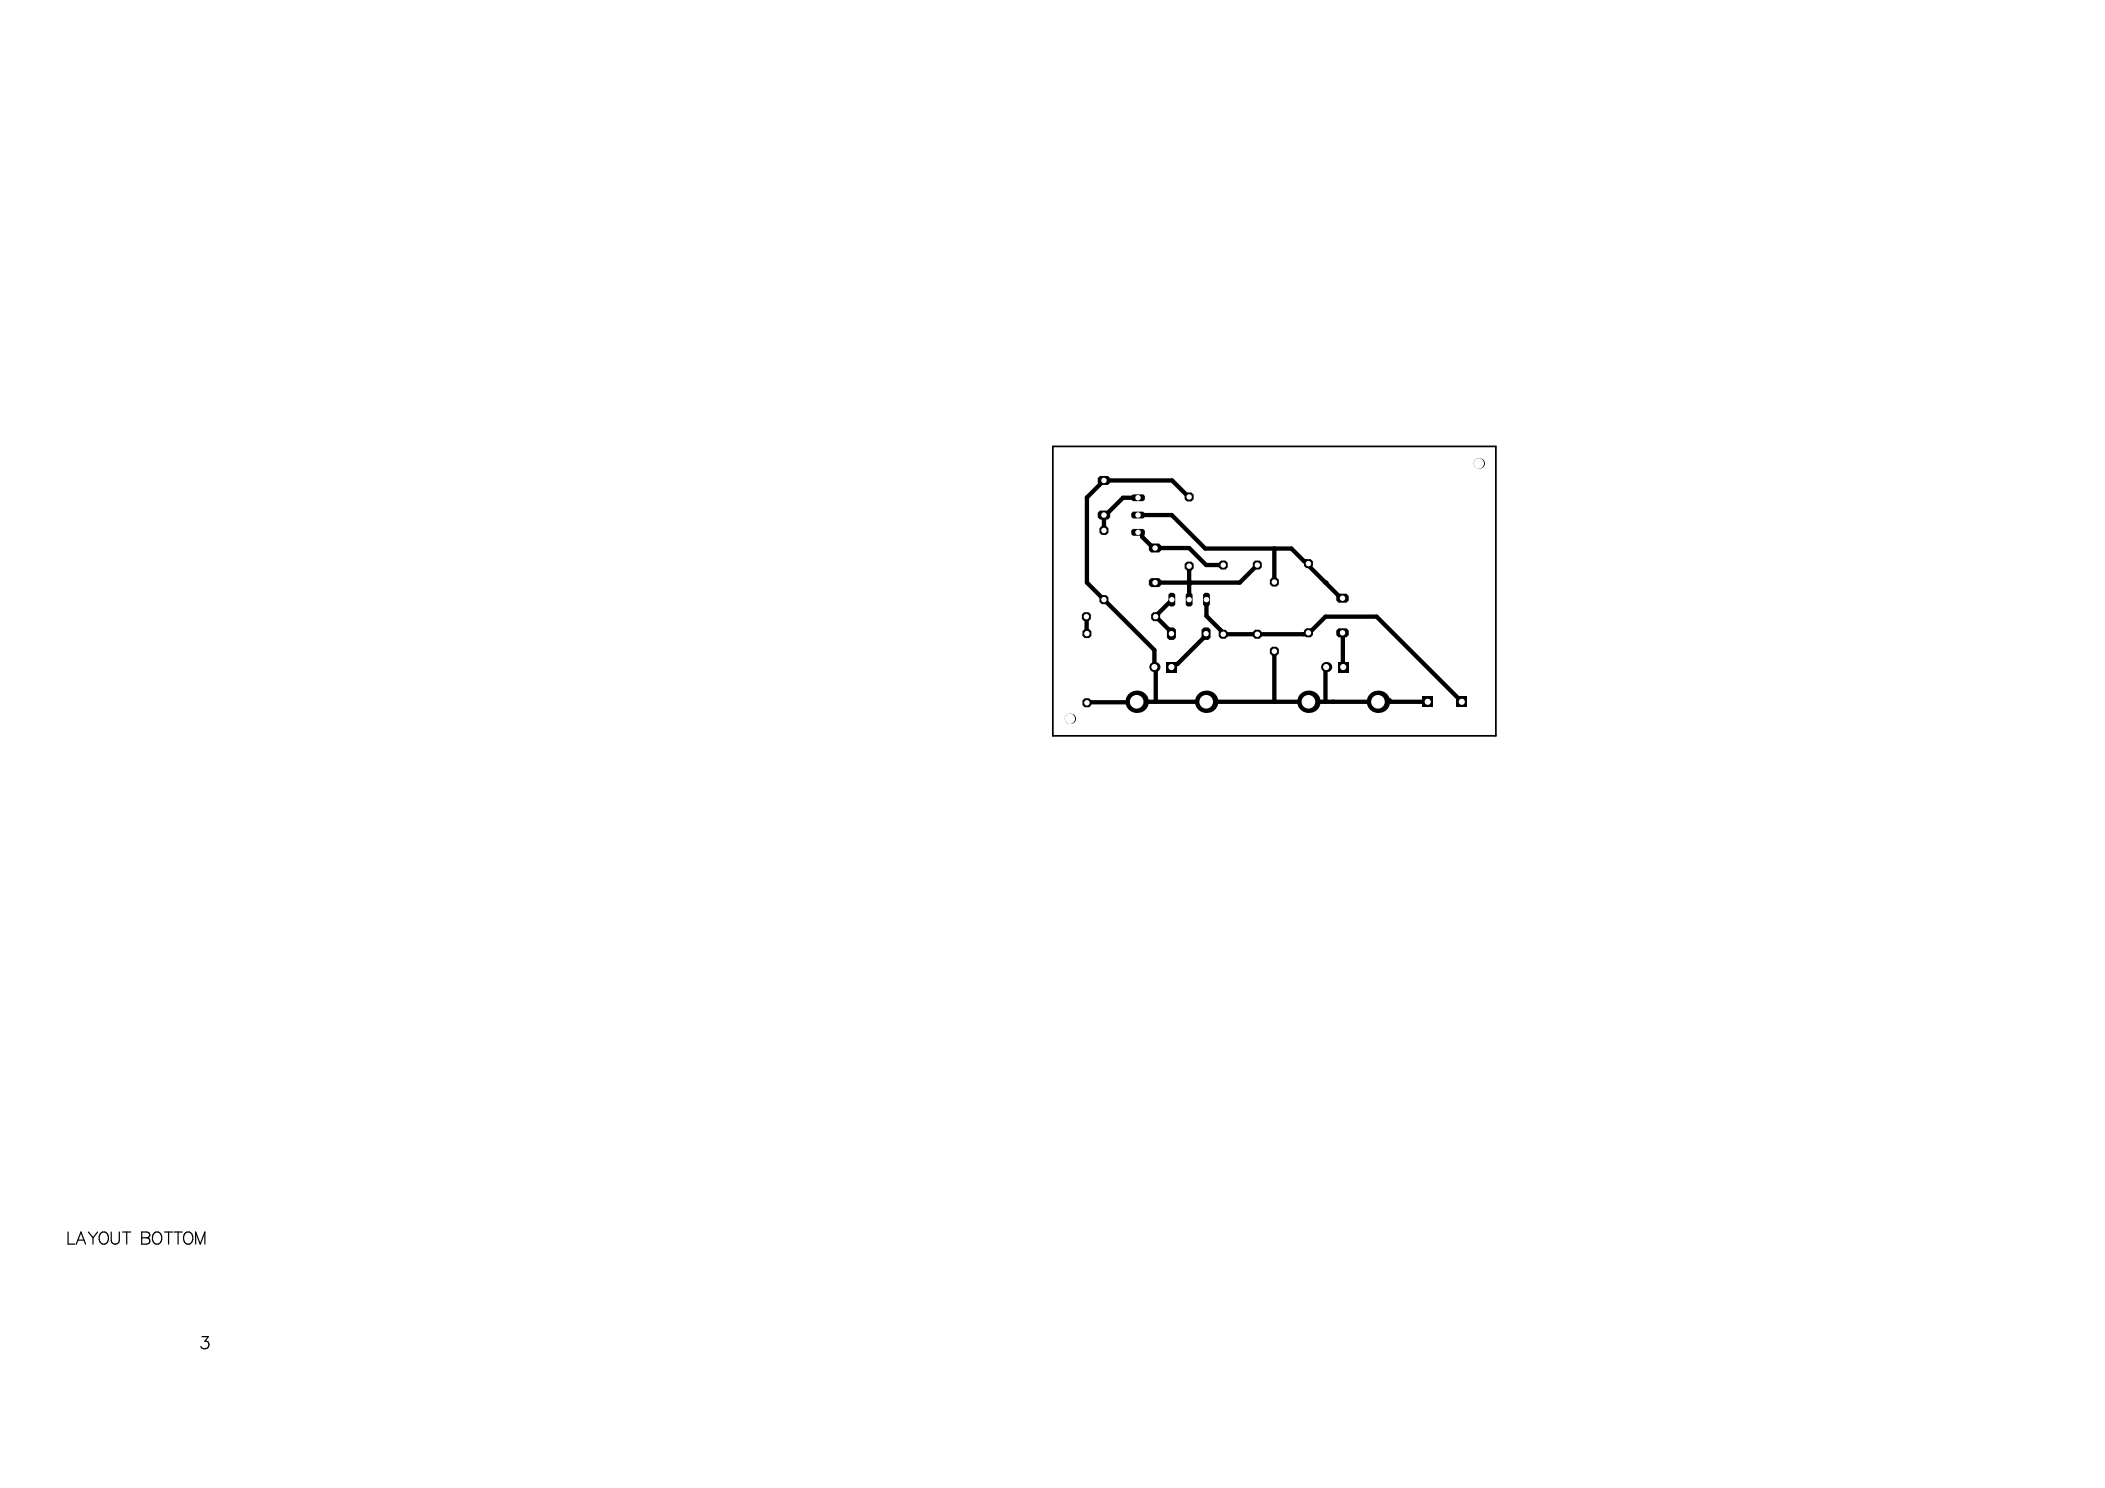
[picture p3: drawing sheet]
<svg xmlns="http://www.w3.org/2000/svg" width="297mm" height="210mm" viewBox="0 0 297 210" stroke-linecap="round" stroke-linejoin="round" font-family="sans-serif">
<g fill="none" stroke="#000" stroke-width=".61">
<path d="M160.6 70.2h-2.1l-2.5 2.5h-.2v2.1M160.6 72.7h4.7l4.8 4.7h12.1l1.8 1.8 .6 .3M160.6 75.1h.4l.2 .2v.4l1.5 1.6h5.1l2.4 2.4h2.4M167.8 70.1l-2.4-2.3h-9.6l-2.4 2.4v12l9.5 9.5v2.4h.2l-.1 4.9M167.8 79.9v2.3h-4.8M177.4 79.7l-2.5 2.5h-6.9l-.2 .2v2.2M179.8 77.4v4.7M184.6 79.8l4.6 4.6h.2M153.3 87l.1 2.4M160.4 99l-7 .1M160.6 99h35.4M165.4 84.6l-2.4 2.4h.1l2.2 2.2v.2"/>
<path d="M170.2 89.4v.2l-4.1 4.1h-.4l-.4 .4M170.2 84.6v2.3l2.1 2 .3 .4v.2h12l2.4-2.5h7.3l12 12M179.8 91.9v7.1M184 89.5h-.1M187.1 94.1l-.1 .1v4.8M189.4 89.3l.1 4.8M194.3 98.8l.1 .2M196 98.7l.3 .3h5.2"/>
</g>
<g fill="#000">
<circle cx="184.6" cy="79.8" r=".3"/>
<circle cx="208.7" cy="65.4" r=".73"/>
<circle cx="187" cy="82.2" r=".3"/>
<circle cx="188.1" cy="99" r=".3"/>
</g>
<g fill="none" stroke="#000" stroke-width=".17">
<path d="M9.6 173.8v1.7h1M10.8 175.5l.6-1.7 .7 1.7M11 174.9h.8M12.5 173.8l.6 .8M13.1 174.6v.9M13.8 173.8l-.7 .8M14.2 174a.63 .63 0 0 1 .7-.2 .63 .63 0 0 1 .4 .6 .75 .75 0 0 1-.2 .9 .75 .75 0 0 1-.8 .1 1.06 1.06 0 0 1-.1-1.4zM15.7 173.8v1.2a.58 .58 0 0 0 .6 .5 .58 .58 0 0 0 .5-.5v-1.2M17.3 173.8h1.1M17.9 173.8v1.7M20 173.8l1 .1a.39 .39 0 0 1 0 .6l-.3 .1a.45 .45 0 0 1 .5 .5 .45 .45 0 0 1-.5 .4h-.7zM20 174.6h.7"/>
<path d="M21.7 174a.63 .63 0 0 1 .7-.2 .63 .63 0 0 1 .4 .6 .75 .75 0 0 1-.1 .9 .75 .75 0 0 1-.9 .1 1.06 1.06 0 0 1-.1-1.4zM23.2 173.8h1.2M23.8 173.8v1.7M24.6 173.8h1.1M25.1 173.8v1.7M26.1 174a.63 .63 0 0 1 .7-.2 .63 .63 0 0 1 .4 .6 .75 .75 0 0 1-.2 .9 .75 .75 0 0 1-.8 .1 1.06 1.06 0 0 1-.1-1.4zM27.6 175.5v-1.7l.7 1.7 .6-1.7v1.7M28.5 188.5h.9l-.5 .7a.55 .55 0 0 1 .6 .6 .55 .55 0 0 1-.8 .5l-.2-.1-.2-.3"/>
</g>
<circle cx="208.7" cy="65.4" r=".73" fill="#fff"/>
<path d="M176.8 79.4l.3-.3h.6l.4 .3v.6l-.4 .3h-.6l-.3-.3z" fill-rule="evenodd" fill="#000"/>
<circle cx="177.4" cy="79.7" r=".38" fill="#fff"/>
<path d="M176.8 89.1l.3-.3h.6l.4 .3v.7l-.4 .3h-.6l-.3-.3z" fill-rule="evenodd" fill="#000"/>
<circle cx="177.4" cy="89.5" r=".38" fill="#fff"/>
<path d="M167.2 79.5l.3-.3h.6l.3 .3v.7l-.3 .3h-.6l-.3-.3z" fill-rule="evenodd" fill="#000"/>
<circle cx="167.8" cy="79.9" r=".38" fill="#fff"/>
<path d="M155.1 84.3l.4-.3h.6l.3 .3v.6l-.3 .3h-.6l-.4-.3z" fill-rule="evenodd" fill="#000"/>
<circle cx="155.8" cy="84.6" r=".38" fill="#fff"/>
<circle cx="151" cy="101.4" r=".73" fill="#000"/>
<circle cx="151" cy="101.4" r=".73" fill="#fff"/>
<path d="M152.7 98.8l.4-.3h.6l.3 .3v.7l-.3 .3h-.6l-.4-.3z" fill-rule="evenodd" fill="#000"/>
<circle cx="153.4" cy="99.1" r=".38" fill="#fff"/>
<circle cx="160.4" cy="99" r="1.58" fill="#000"/>
<circle cx="160.4" cy="99" r=".96" fill="#fff"/>
<path d="M164.6 93.4h1.4v1.4h-1.4z" fill-rule="evenodd" fill="#000"/>
<circle cx="165.3" cy="94.1" r=".43" fill="#fff"/>
<circle cx="162.9" cy="94.1" r=".72" fill="#000"/>
<circle cx="162.9" cy="94.1" r=".43" fill="#fff"/>
<path d="M152.7 89.1l.4-.4h.6l.3 .4v.6l-.3 .3h-.6l-.4-.3z" fill-rule="evenodd" fill="#000"/>
<circle cx="153.4" cy="89.4" r=".38" fill="#fff"/>
<path d="M152.7 86.7l.3-.3h.6l.3 .3v.6l-.3 .3h-.6l-.3-.3z" fill-rule="evenodd" fill="#000"/>
<circle cx="153.3" cy="87" r=".38" fill="#fff"/>
<path d="M172 79.4l.3-.3h.6l.3 .3v.6l-.3 .3h-.6l-.3-.3z" fill-rule="evenodd" fill="#000"/>
<circle cx="172.6" cy="79.7" r=".38" fill="#fff"/>
<path d="M162.1 77l.3-.3h1.2l.3 .3v.6l-.3 .3h-1.2l-.3-.3z" fill-rule="evenodd" fill="#000"/>
<circle cx="163" cy="77.3" r=".38" fill="#fff"/>
<path d="M159.6 74.9l.3-.3h1.4l.3 .3v.4l-.3 .3h-1.4l-.3-.3z" fill-rule="evenodd" fill="#000"/>
<circle cx="160.6" cy="75.1" r=".38" fill="#fff"/>
<path d="M155.1 74.5l.4-.3h.6l.3 .3v.6l-.3 .4h-.6l-.4-.4z" fill-rule="evenodd" fill="#000"/>
<circle cx="155.8" cy="74.8" r=".38" fill="#fff"/>
<path d="M159.6 72.4l.3-.2h1.4l.3 .2v.5l-.3 .2h-1.4l-.3-.2z" fill-rule="evenodd" fill="#000"/>
<circle cx="160.6" cy="72.7" r=".38" fill="#fff"/>
<path d="M154.9 72.3l.3-.3h1.1l.4 .3v.7l-.4 .3h-1.1l-.3-.3z" fill-rule="evenodd" fill="#000"/>
<circle cx="155.8" cy="72.7" r=".38" fill="#fff"/>
<path d="M154.9 67.5l.3-.4h1.1l.4 .4v.6l-.4 .3h-1.1l-.3-.3z" fill-rule="evenodd" fill="#000"/>
<circle cx="155.8" cy="67.8" r=".38" fill="#fff"/>
<path d="M159.6 70l.3-.3h1.4l.3 .3v.5l-.3 .2h-1.4l-.3-.2z" fill-rule="evenodd" fill="#000"/>
<circle cx="160.6" cy="70.2" r=".38" fill="#fff"/>
<path d="M167.2 69.8l.3-.3h.6l.3 .3v.6l-.3 .3h-.6l-.3-.3z" fill-rule="evenodd" fill="#000"/>
<circle cx="167.8" cy="70.1" r=".38" fill="#fff"/>
<path d="M172 89.1l.3-.3h.6l.3 .3v.7l-.3 .3h-.6l-.3-.3z" fill-rule="evenodd" fill="#000"/>
<circle cx="172.6" cy="89.5" r=".38" fill="#fff"/>
<circle cx="170.2" cy="99" r="1.58" fill="#000"/>
<circle cx="170.2" cy="99" r=".96" fill="#fff"/>
<path d="M164.9 83.9l.2-.3h.5l.2 .3v1.4l-.2 .2h-.5l-.2-.2z" fill-rule="evenodd" fill="#000"/>
<circle cx="165.4" cy="84.6" r=".38" fill="#fff"/>
<path d="M167.3 83.9l.3-.3h.4l.3 .3v1.4l-.3 .2h-.4l-.3-.2z" fill-rule="evenodd" fill="#000"/>
<circle cx="167.8" cy="84.6" r=".38" fill="#fff"/>
<path d="M162.1 81.9l.3-.3h1.2l.3 .3v.6l-.3 .3h-1.2l-.3-.3z" fill-rule="evenodd" fill="#000"/>
<circle cx="163" cy="82.2" r=".38" fill="#fff"/>
<path d="M162.4 86.7l.4-.3h.6l.3 .3v.6l-.3 .3h-.6l-.4-.3z" fill-rule="evenodd" fill="#000"/>
<circle cx="163.1" cy="87" r=".38" fill="#fff"/>
<path d="M169.8 83.9l.2-.3h.5l.2 .3v1.4l-.2 .2h-.5l-.2-.2z" fill-rule="evenodd" fill="#000"/>
<circle cx="170.2" cy="84.6" r=".38" fill="#fff"/>
<path d="M169.6 88.8l.3-.3h.6l.3 .3v1.2l-.3 .3h-.6l-.3-.3z" fill-rule="evenodd" fill="#000"/>
<circle cx="170.2" cy="89.4" r=".38" fill="#fff"/>
<path d="M164.7 88.8l.3-.3h.6l.3 .3v1.2l-.3 .3h-.6l-.3-.3z" fill-rule="evenodd" fill="#000"/>
<circle cx="165.3" cy="89.4" r=".38" fill="#fff"/>
<path d="M205.6 98.3h1.4v1.4h-1.4z" fill-rule="evenodd" fill="#000"/>
<circle cx="206.3" cy="99" r=".43" fill="#fff"/>
<path d="M200.7 98.3h1.5v1.4h-1.5z" fill-rule="evenodd" fill="#000"/>
<circle cx="201.5" cy="99" r=".43" fill="#fff"/>
<circle cx="194.4" cy="99" r="1.58" fill="#000"/>
<circle cx="194.4" cy="99" r=".96" fill="#fff"/>
<path d="M188.8 93.4h1.5v1.4h-1.5z" fill-rule="evenodd" fill="#000"/>
<circle cx="189.5" cy="94.1" r=".43" fill="#fff"/>
<path d="M188.6 84.1l.3-.3h1.1l.3 .3v.6l-.3 .3h-1.1l-.3-.3z" fill-rule="evenodd" fill="#000"/>
<circle cx="189.4" cy="84.4" r=".38" fill="#fff"/>
<path d="M188.6 88.9l.3-.3h1.1l.3 .3v.7l-.3 .3h-1.1l-.3-.3z" fill-rule="evenodd" fill="#000"/>
<circle cx="189.4" cy="89.3" r=".38" fill="#fff"/>
<circle cx="187.1" cy="94.1" r=".72" fill="#000"/>
<circle cx="187.1" cy="94.1" r=".43" fill="#fff"/>
<circle cx="184.6" cy="99" r="1.58" fill="#000"/>
<circle cx="184.6" cy="99" r=".96" fill="#fff"/>
<path d="M184 88.9l.3-.3h.7l.3 .3v.7l-.3 .3h-.7l-.3-.3z" fill-rule="evenodd" fill="#000"/>
<circle cx="184.6" cy="89.3" r=".38" fill="#fff"/>
<path d="M184 79.2l.3-.3h.7l.3 .3v.6l-.3 .3h-.7l-.3-.3z" fill-rule="evenodd" fill="#000"/>
<circle cx="184.6" cy="79.5" r=".38" fill="#fff"/>
<path d="M179.2 91.6l.3-.4h.6l.4 .4v.6l-.4 .3h-.6l-.3-.3z" fill-rule="evenodd" fill="#000"/>
<circle cx="179.8" cy="91.9" r=".38" fill="#fff"/>
<path d="M179.2 81.8l.3-.3h.6l.4 .3v.6l-.4 .3h-.6l-.3-.3z" fill-rule="evenodd" fill="#000"/>
<circle cx="179.8" cy="82.1" r=".38" fill="#fff"/>
<path d="M148.6 63h62.5v40.8h-62.5z" fill="none" stroke="#000" stroke-width=".24"/>
</svg>
